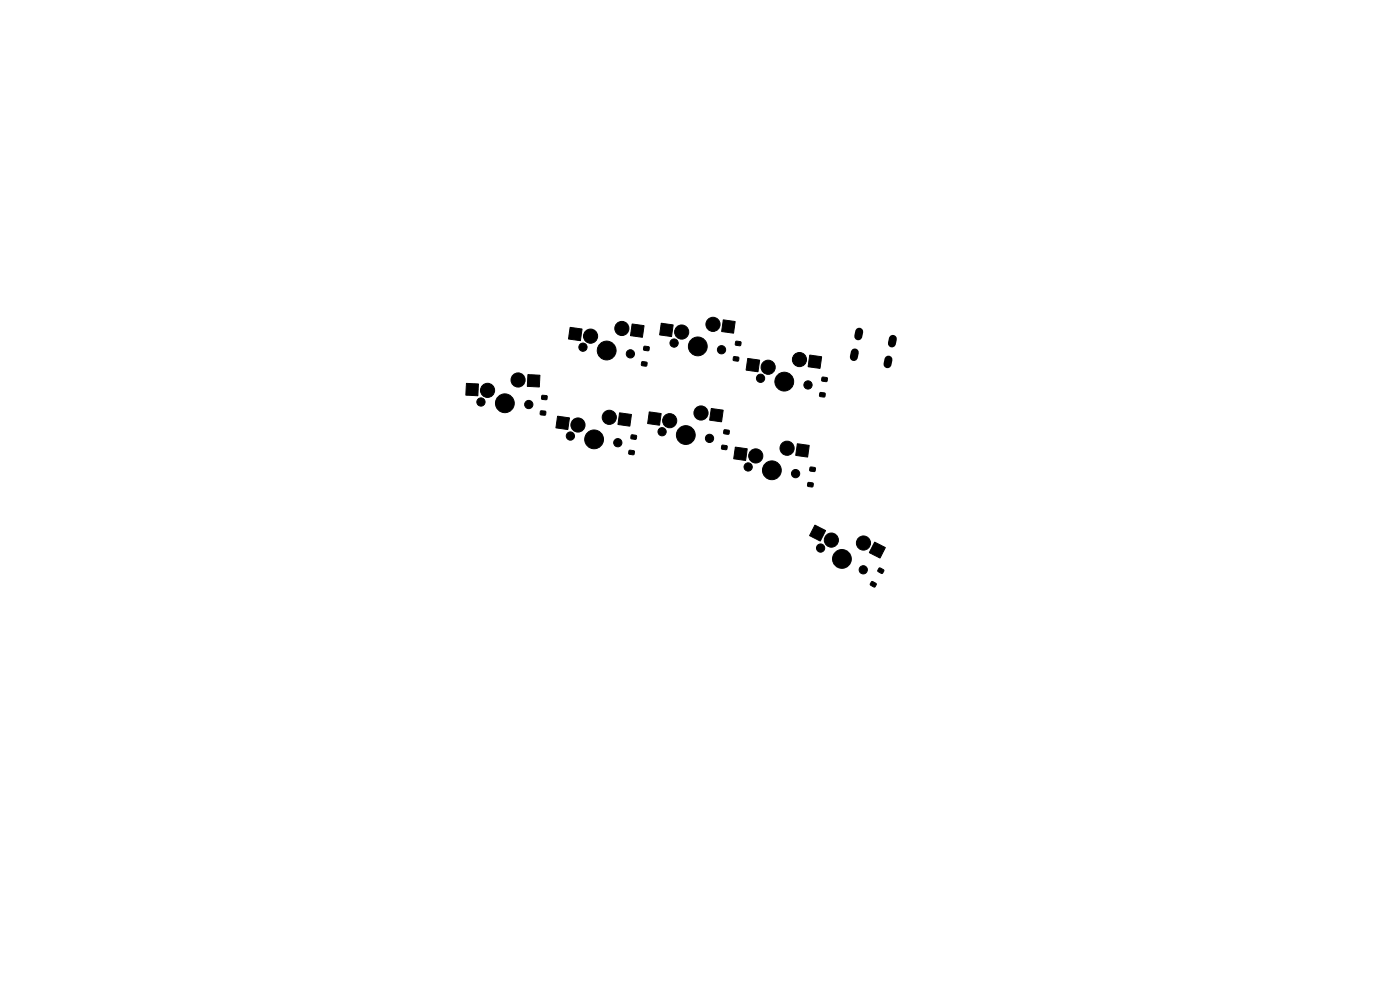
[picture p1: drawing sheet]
<svg xmlns="http://www.w3.org/2000/svg" width="297mm" height="210mm" viewBox="0 0 297 210" stroke-linecap="round" stroke-linejoin="round" font-family="sans-serif">
<path d="M181.3 74.8l-.2 .9M182.3 70.4l-.2 .9M188.5 76.3l-.2 1M189.4 71.9l-.2 1" fill="none" stroke="#000" stroke-width="1.7"/>
<g fill="#000" stroke="#000" stroke-width=".21">
<path d="M121 69.4l2.5 .4-.4 2.5-2.5-.4zM134.1 68.7l2.5 .4-.3 2.5-2.5-.4zM136.2 76.7l1.1 .2-.2 .7-1-.1zM136.7 73.5l1 .1-.1 .8-1.1-.2zM140.3 68.6l2.5 .3-.3 2.5-2.6-.4zM153.4 67.8l2.6 .4-.4 2.5-2.5-.4zM155.7 75.7l1 .1-.1 .8-1-.2zM156.1 72.4l1.1 .2-.1 .7-1.1-.1zM158.6 76l2.6 .4-.4 2.5-2.5-.4zM171.8 75.3l2.5 .4-.3 2.5-2.6-.4zM99 81.3l2.5 .2-.1 2.5-2.6-.2zM112 79.5l2.5 .1-.1 2.5-2.5-.1z"/>
<path d="M114.7 87.2l1.1 .1-.1 .7-1.1-.1zM115 83.9l1 .1v.7h-1.1zM118.3 88.3l2.5 .3-.3 2.5-2.6-.3zM131.4 87.6l2.6 .3-.4 2.5-2.5-.4zM133.5 95.5l1.1 .2-.1 .7-1.1-.1zM134 92.3l1 .1-.1 .8-1-.2zM137.7 87.4l2.6 .3-.4 2.5-2.5-.4zM150.9 86.7l2.5 .3-.3 2.5-2.6-.4zM153.2 94.5l1 .1-.1 .8-1-.2zM153.6 91.2l1 .1 .1 .7-.3 .1-.8-.1-.1-.2zM156 94.8l2.5 .4-.3 2.5-2.5-.4zM169.2 94.1l2.5 .4-.4 2.5-2.5-.4z"/>
<path d="M171.9 99.1l1.1 .1-.1 .8-1.1-.1zM174 83.3l1 .1-.1 .8-1-.2zM174.4 80l1 .1 .1 .8-.3 .1-.8-.2-.1-.2zM171.4 102.4l1.1 .1-.1 .8-1.1-.2zM172.9 111.4l2.3 1.2-1.2 2.2-2.3-1.2zM185.6 115l2.2 1.2-1.1 2.2-2.3-1.2zM184.9 123.4h.3l.7 .4-.3 .7h-.2l-.8-.4zM186.5 120.5h.3l.7 .4-.3 .7h-.2l-.8-.4z"/>
<circle cx="123.7" cy="73.6" r=".87"/>
<circle cx="125.3" cy="71.3" r="1.5"/>
<circle cx="128.7" cy="74.4" r="1.99"/>
<circle cx="131.9" cy="69.7" r="1.5"/>
<circle cx="133.7" cy="75.1" r=".87"/>
<circle cx="143" cy="72.8" r=".87"/>
<circle cx="144.6" cy="70.4" r="1.5"/>
<circle cx="148" cy="73.5" r="1.99"/>
<circle cx="151.3" cy="68.8" r="1.5"/>
<circle cx="153.1" cy="74.2" r=".87"/>
<circle cx="163" cy="77.9" r="1.5"/>
<circle cx="169.6" cy="76.3" r="1.5"/>
<circle cx="102" cy="85.3" r=".87"/>
<circle cx="103.4" cy="82.8" r="1.5"/>
<circle cx="107.1" cy="85.5" r="1.99"/>
<circle cx="109.9" cy="80.6" r="1.5"/>
<circle cx="112.2" cy="85.8" r=".87"/>
<circle cx="121" cy="92.5" r=".87"/>
<circle cx="122.6" cy="90.2" r="1.5"/>
<circle cx="126" cy="93.2" r="1.99"/>
<circle cx="129.3" cy="88.5" r="1.5"/>
<circle cx="131.1" cy="93.9" r=".87"/>
<circle cx="140.5" cy="91.6" r=".87"/>
<circle cx="142.1" cy="89.2" r="1.5"/>
<circle cx="145.5" cy="92.3" r="1.99"/>
<circle cx="148.7" cy="87.6" r="1.5"/>
<circle cx="150.5" cy="93" r=".87"/>
<circle cx="158.7" cy="99.1" r=".87"/>
<circle cx="160.3" cy="96.7" r="1.5"/>
<circle cx="161.3" cy="80.2" r=".87"/>
<circle cx="163.7" cy="99.8" r="1.99"/>
<circle cx="166.4" cy="81" r="1.99"/>
<circle cx="167" cy="95.1" r="1.5"/>
<circle cx="171.4" cy="81.7" r=".87"/>
<circle cx="168.8" cy="100.5" r=".87"/>
<circle cx="174.1" cy="116.3" r=".87"/>
<circle cx="176.4" cy="114.6" r="1.5"/>
<circle cx="178.6" cy="118.6" r="1.99"/>
<circle cx="183.2" cy="115.2" r="1.5"/>
<circle cx="183.1" cy="120.9" r=".87"/>
</g>
</svg>
